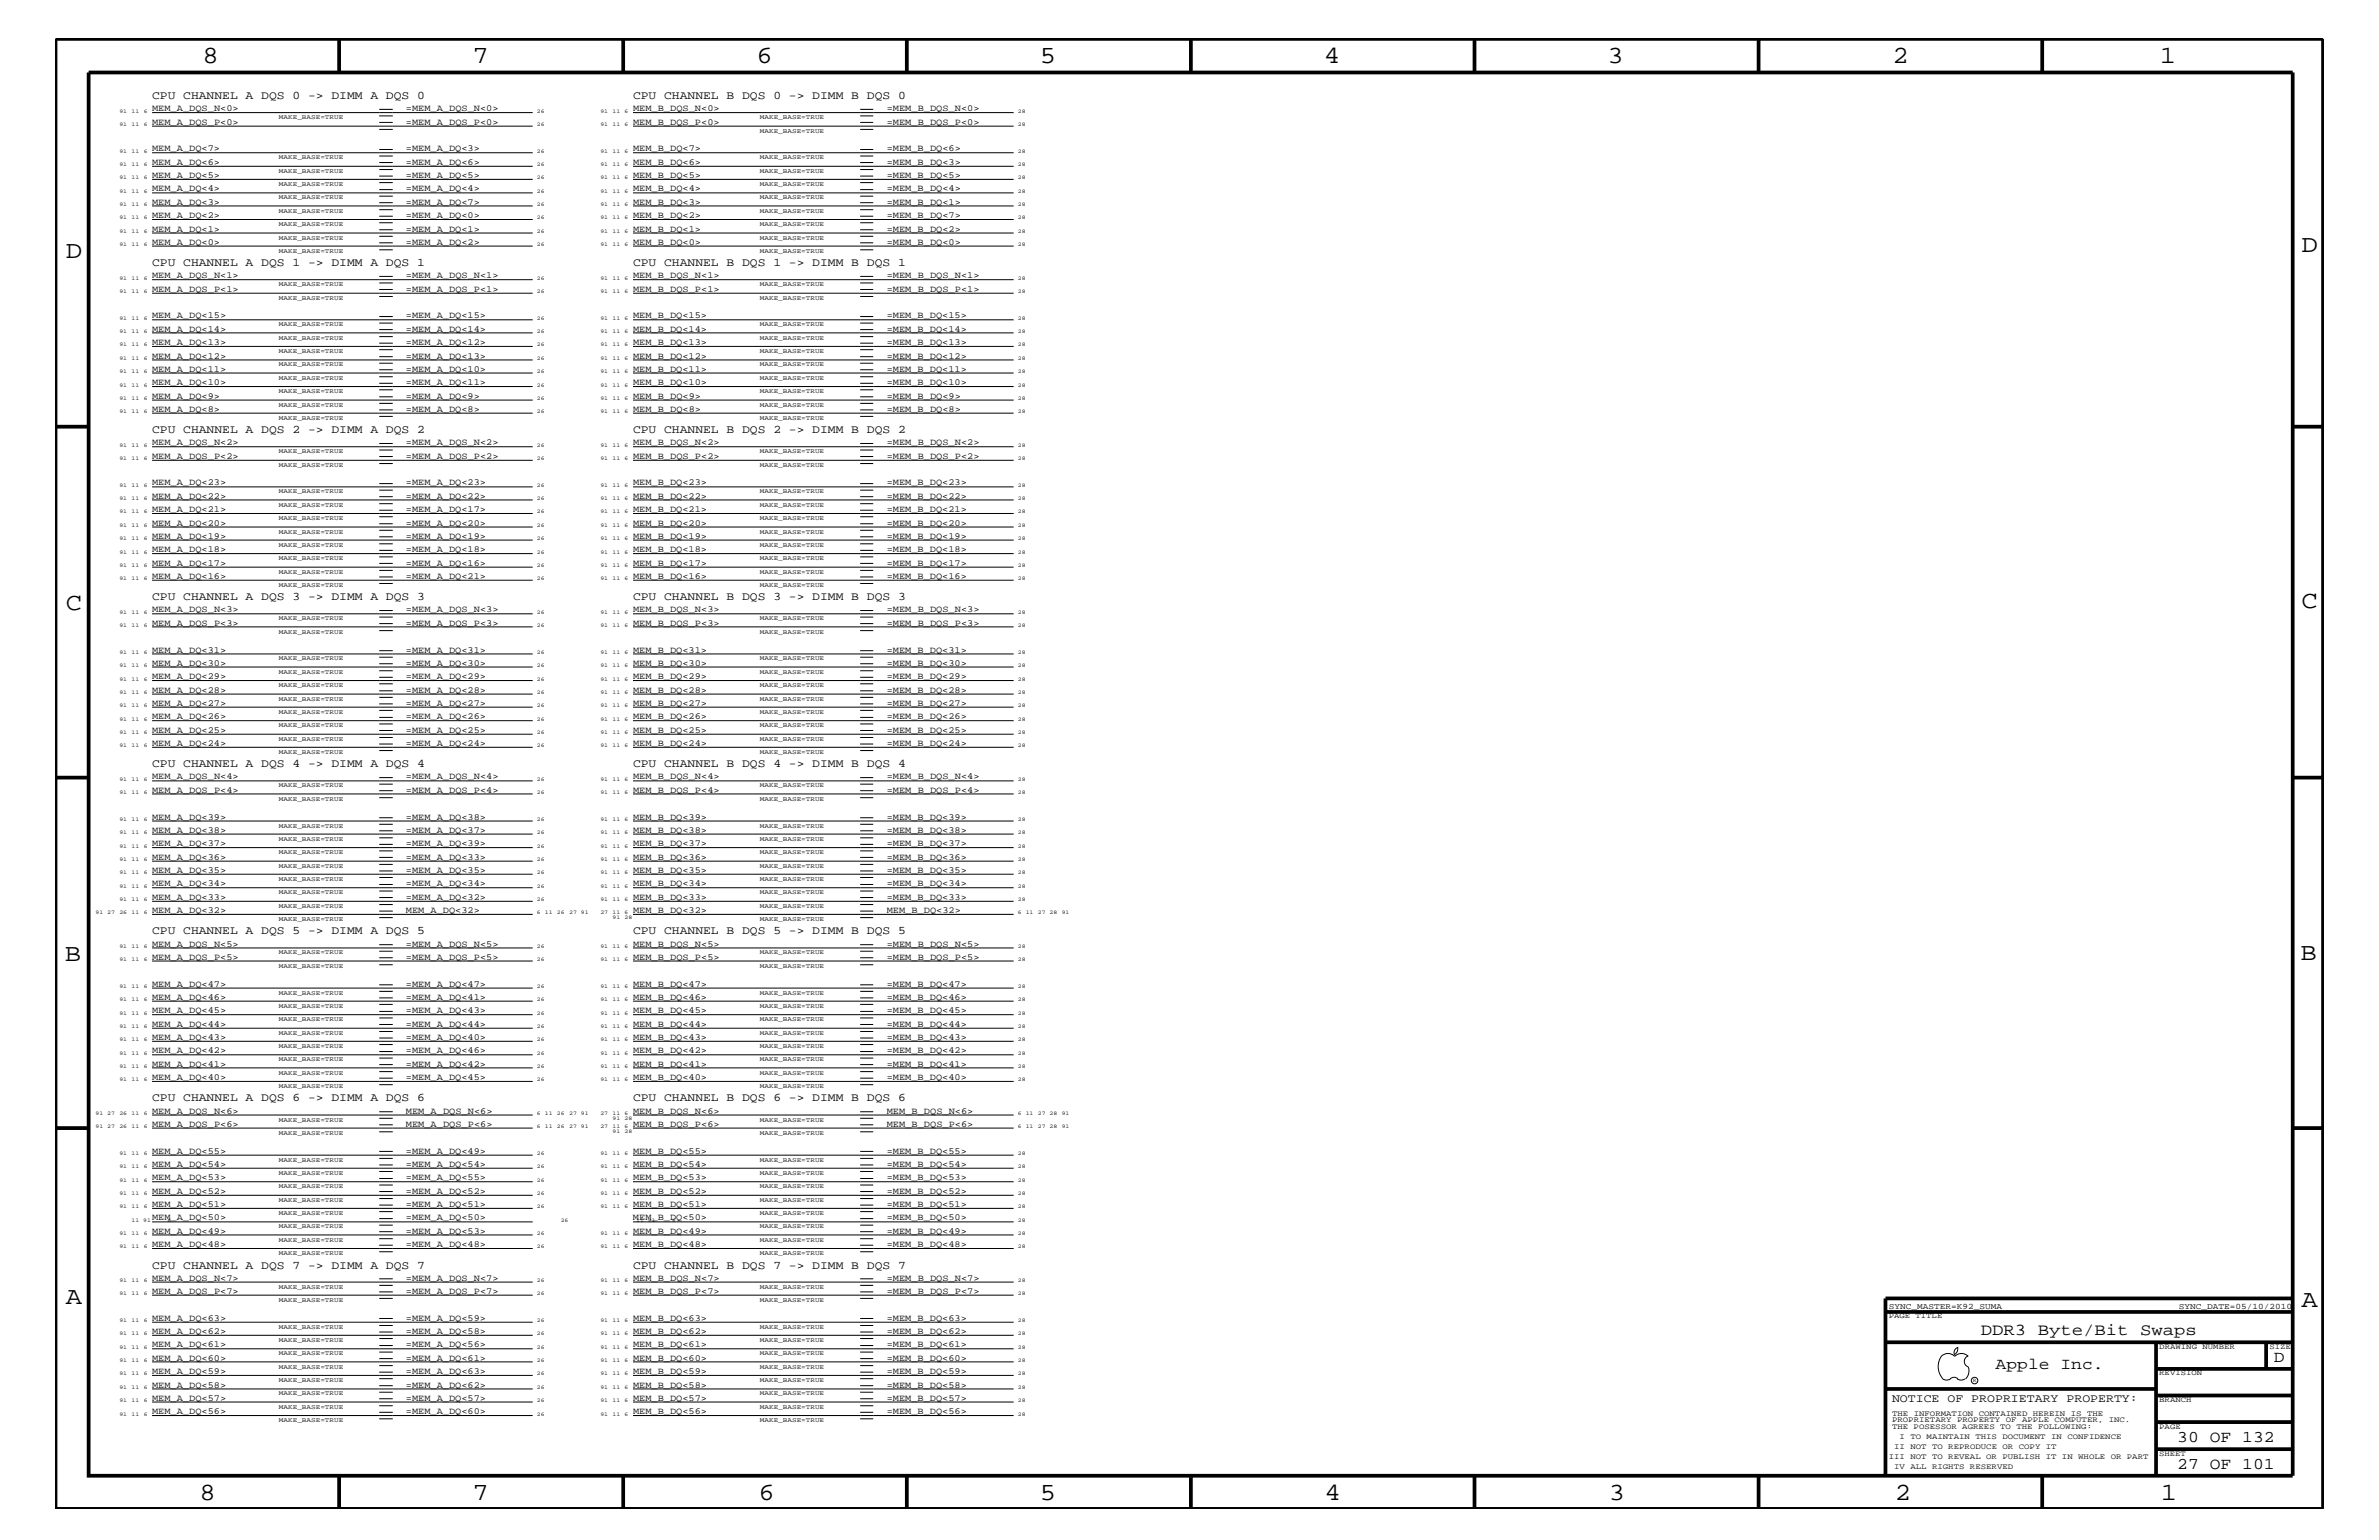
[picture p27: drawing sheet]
<svg xmlns="http://www.w3.org/2000/svg" width="432mm" height="279mm" viewBox="0 0 432 279" stroke-linecap="round" stroke-linejoin="round" font-family="sans-serif">
<defs><g id="words">
<g font-size="4.5">
<text x="36.7" y="11.5">8</text>
<text x="85.8" y="11.5">7</text>
<text x="137.3" y="11.5">6</text>
<text x="188.7" y="11.5">5</text>
<text x="240.3" y="11.5">4</text>
<text x="291.8" y="11.5">3</text>
<text x="343.5" y="11.5">2</text>
<text x="392" y="11.5">1</text>
<text x="11.9" y="46.8">D</text>
<text x="417.8" y="45.7">D</text>
<text x="11.9" y="110.6">C</text>
<text x="417.7" y="110.3">C</text>
<text x="11.8" y="174.3">B</text>
<text x="417.6" y="174.2">B</text>
<text x="11.9" y="236.7">A</text>
<text x="417.7" y="237.1">A</text>
<text x="36.2" y="272.1">8</text>
<text x="85.8" y="272.1">7</text>
<text x="137.7" y="272.1">6</text>
<text x="188.7" y="272.1">5</text>
<text x="240.4" y="272.1">4</text>
<text x="292" y="272.1">3</text>
<text x="343.9" y="272.1">2</text>
<text x="392.2" y="272.1">1</text>
</g>
<g font-size="3">
<text x="359.5" y="242.3">DDR3 Byte/Bit Swaps</text>
<text x="362.2" y="248.4">Apple Inc.</text>
<text x="412.7" y="247.1">D</text>
<text x="395.2" y="261.6">30 OF 132</text>
<text x="395.2" y="266.6">27 OF 101</text>
</g>
<g font-size="2.1">
<text x="27.6" y="18">CPU CHANNEL A DQS 0 -&gt; DIMM A DQS 0</text>
<text x="114.9" y="18">CPU CHANNEL B DQS 0 -&gt; DIMM B DQS 0</text>
<text x="27.6" y="48.3">CPU CHANNEL A DQS 1 -&gt; DIMM A DQS 1</text>
<text x="114.9" y="48.3">CPU CHANNEL B DQS 1 -&gt; DIMM B DQS 1</text>
<text x="27.6" y="78.6">CPU CHANNEL A DQS 2 -&gt; DIMM A DQS 2</text>
<text x="114.9" y="78.6">CPU CHANNEL B DQS 2 -&gt; DIMM B DQS 2</text>
<text x="27.6" y="108.9">CPU CHANNEL A DQS 3 -&gt; DIMM A DQS 3</text>
<text x="114.9" y="108.9">CPU CHANNEL B DQS 3 -&gt; DIMM B DQS 3</text>
<text x="27.6" y="139.2">CPU CHANNEL A DQS 4 -&gt; DIMM A DQS 4</text>
<text x="114.9" y="139.2">CPU CHANNEL B DQS 4 -&gt; DIMM B DQS 4</text>
<text x="27.6" y="169.5">CPU CHANNEL A DQS 5 -&gt; DIMM A DQS 5</text>
<text x="114.9" y="169.5">CPU CHANNEL B DQS 5 -&gt; DIMM B DQS 5</text>
<text x="27.6" y="199.8">CPU CHANNEL A DQS 6 -&gt; DIMM A DQS 6</text>
<text x="114.9" y="199.8">CPU CHANNEL B DQS 6 -&gt; DIMM B DQS 6</text>
<text x="27.6" y="230.2">CPU CHANNEL A DQS 7 -&gt; DIMM A DQS 7</text>
<text x="114.9" y="230.2">CPU CHANNEL B DQS 7 -&gt; DIMM B DQS 7</text>
<text x="343.4" y="254.4">NOTICE OF PROPRIETARY PROPERTY:</text>
</g>
<g font-size="1.7">
<text x="27.6" y="22.6">MEM_A_DQS_P&lt;0&gt;</text>
<text x="27.6" y="20.2">MEM_A_DQS_N&lt;0&gt;</text>
<text x="73.7" y="22.6">=MEM_A_DQS_P&lt;0&gt;</text>
<text x="73.7" y="20.2">=MEM_A_DQS_N&lt;0&gt;</text>
<text x="114.9" y="20.2">MEM_B_DQS_N&lt;0&gt;</text>
<text x="114.9" y="22.6">MEM_B_DQS_P&lt;0&gt;</text>
<text x="161" y="20.2">=MEM_B_DQS_N&lt;0&gt;</text>
<text x="161" y="22.6">=MEM_B_DQS_P&lt;0&gt;</text>
<text x="27.6" y="27.5">MEM_A_DQ&lt;7&gt;</text>
<text x="27.6" y="29.9">MEM_A_DQ&lt;6&gt;</text>
<text x="73.7" y="27.5">=MEM_A_DQ&lt;3&gt;</text>
<text x="73.7" y="29.9">=MEM_A_DQ&lt;6&gt;</text>
<text x="114.9" y="27.5">MEM_B_DQ&lt;7&gt;</text>
<text x="114.9" y="29.9">MEM_B_DQ&lt;6&gt;</text>
<text x="161" y="29.9">=MEM_B_DQ&lt;3&gt;</text>
<text x="161" y="27.5">=MEM_B_DQ&lt;6&gt;</text>
<text x="27.6" y="34.7">MEM_A_DQ&lt;4&gt;</text>
<text x="27.6" y="32.3">MEM_A_DQ&lt;5&gt;</text>
<text x="73.7" y="34.7">=MEM_A_DQ&lt;4&gt;</text>
<text x="73.7" y="32.3">=MEM_A_DQ&lt;5&gt;</text>
<text x="114.9" y="32.3">MEM_B_DQ&lt;5&gt;</text>
<text x="114.9" y="34.7">MEM_B_DQ&lt;4&gt;</text>
<text x="161" y="34.7">=MEM_B_DQ&lt;4&gt;</text>
<text x="161" y="32.3">=MEM_B_DQ&lt;5&gt;</text>
<text x="27.6" y="37.2">MEM_A_DQ&lt;3&gt;</text>
<text x="27.6" y="39.6">MEM_A_DQ&lt;2&gt;</text>
<text x="73.7" y="37.2">=MEM_A_DQ&lt;7&gt;</text>
<text x="73.7" y="39.6">=MEM_A_DQ&lt;0&gt;</text>
<text x="114.9" y="39.6">MEM_B_DQ&lt;2&gt;</text>
<text x="114.9" y="37.2">MEM_B_DQ&lt;3&gt;</text>
<text x="161" y="37.2">=MEM_B_DQ&lt;1&gt;</text>
<text x="161" y="39.6">=MEM_B_DQ&lt;7&gt;</text>
<text x="27.6" y="44.4">MEM_A_DQ&lt;0&gt;</text>
<text x="27.6" y="42">MEM_A_DQ&lt;1&gt;</text>
<text x="73.7" y="42">=MEM_A_DQ&lt;1&gt;</text>
<text x="73.7" y="44.4">=MEM_A_DQ&lt;2&gt;</text>
<text x="114.9" y="42">MEM_B_DQ&lt;1&gt;</text>
<text x="114.9" y="44.4">MEM_B_DQ&lt;0&gt;</text>
<text x="161" y="44.4">=MEM_B_DQ&lt;0&gt;</text>
<text x="161" y="42">=MEM_B_DQ&lt;2&gt;</text>
<text x="27.6" y="50.5">MEM_A_DQS_N&lt;1&gt;</text>
<text x="27.6" y="52.9">MEM_A_DQS_P&lt;1&gt;</text>
<text x="73.7" y="50.5">=MEM_A_DQS_N&lt;1&gt;</text>
<text x="73.7" y="52.9">=MEM_A_DQS_P&lt;1&gt;</text>
<text x="114.9" y="52.9">MEM_B_DQS_P&lt;1&gt;</text>
<text x="114.9" y="50.5">MEM_B_DQS_N&lt;1&gt;</text>
<text x="161" y="50.5">=MEM_B_DQS_N&lt;1&gt;</text>
<text x="161" y="52.9">=MEM_B_DQS_P&lt;1&gt;</text>
<text x="27.6" y="57.8">MEM_A_DQ&lt;15&gt;</text>
<text x="73.7" y="57.8">=MEM_A_DQ&lt;15&gt;</text>
<text x="114.9" y="57.8">MEM_B_DQ&lt;15&gt;</text>
<text x="161" y="57.8">=MEM_B_DQ&lt;15&gt;</text>
<text x="27.6" y="65.1">MEM_A_DQ&lt;12&gt;</text>
<text x="27.6" y="62.6">MEM_A_DQ&lt;13&gt;</text>
<text x="27.6" y="60.2">MEM_A_DQ&lt;14&gt;</text>
<text x="73.7" y="65.1">=MEM_A_DQ&lt;13&gt;</text>
<text x="73.7" y="62.6">=MEM_A_DQ&lt;12&gt;</text>
<text x="73.7" y="60.2">=MEM_A_DQ&lt;14&gt;</text>
<text x="114.9" y="65.1">MEM_B_DQ&lt;12&gt;</text>
<text x="114.9" y="60.2">MEM_B_DQ&lt;14&gt;</text>
<text x="114.9" y="62.6">MEM_B_DQ&lt;13&gt;</text>
<text x="161" y="60.2">=MEM_B_DQ&lt;14&gt;</text>
<text x="161" y="62.6">=MEM_B_DQ&lt;13&gt;</text>
<text x="161" y="65.1">=MEM_B_DQ&lt;12&gt;</text>
<text x="27.6" y="67.5">MEM_A_DQ&lt;11&gt;</text>
<text x="27.6" y="69.9">MEM_A_DQ&lt;10&gt;</text>
<text x="73.7" y="67.5">=MEM_A_DQ&lt;10&gt;</text>
<text x="73.7" y="69.9">=MEM_A_DQ&lt;11&gt;</text>
<text x="114.9" y="67.5">MEM_B_DQ&lt;11&gt;</text>
<text x="114.9" y="69.9">MEM_B_DQ&lt;10&gt;</text>
<text x="161" y="67.5">=MEM_B_DQ&lt;11&gt;</text>
<text x="161" y="69.9">=MEM_B_DQ&lt;10&gt;</text>
<text x="27.6" y="74.7">MEM_A_DQ&lt;8&gt;</text>
<text x="27.6" y="72.3">MEM_A_DQ&lt;9&gt;</text>
<text x="73.7" y="74.7">=MEM_A_DQ&lt;8&gt;</text>
<text x="73.7" y="72.3">=MEM_A_DQ&lt;9&gt;</text>
<text x="114.9" y="72.3">MEM_B_DQ&lt;9&gt;</text>
<text x="114.9" y="74.7">MEM_B_DQ&lt;8&gt;</text>
<text x="161" y="74.7">=MEM_B_DQ&lt;8&gt;</text>
<text x="161" y="72.3">=MEM_B_DQ&lt;9&gt;</text>
<text x="27.6" y="80.8">MEM_A_DQS_N&lt;2&gt;</text>
<text x="27.6" y="83.3">MEM_A_DQS_P&lt;2&gt;</text>
<text x="73.7" y="83.3">=MEM_A_DQS_P&lt;2&gt;</text>
<text x="73.7" y="80.8">=MEM_A_DQS_N&lt;2&gt;</text>
<text x="114.9" y="83.3">MEM_B_DQS_P&lt;2&gt;</text>
<text x="114.9" y="80.8">MEM_B_DQS_N&lt;2&gt;</text>
<text x="161" y="80.8">=MEM_B_DQS_N&lt;2&gt;</text>
<text x="161" y="83.3">=MEM_B_DQS_P&lt;2&gt;</text>
<text x="27.6" y="88.1">MEM_A_DQ&lt;23&gt;</text>
<text x="73.7" y="88.1">=MEM_A_DQ&lt;23&gt;</text>
<text x="114.9" y="88.1">MEM_B_DQ&lt;23&gt;</text>
<text x="161" y="88.1">=MEM_B_DQ&lt;23&gt;</text>
<text x="27.6" y="95.4">MEM_A_DQ&lt;20&gt;</text>
<text x="27.6" y="90.5">MEM_A_DQ&lt;22&gt;</text>
<text x="27.6" y="92.9">MEM_A_DQ&lt;21&gt;</text>
<text x="73.7" y="95.4">=MEM_A_DQ&lt;20&gt;</text>
<text x="73.7" y="92.9">=MEM_A_DQ&lt;17&gt;</text>
<text x="73.7" y="90.5">=MEM_A_DQ&lt;22&gt;</text>
<text x="114.9" y="90.5">MEM_B_DQ&lt;22&gt;</text>
<text x="114.9" y="95.4">MEM_B_DQ&lt;20&gt;</text>
<text x="114.9" y="92.9">MEM_B_DQ&lt;21&gt;</text>
<text x="161" y="92.9">=MEM_B_DQ&lt;21&gt;</text>
<text x="161" y="90.5">=MEM_B_DQ&lt;22&gt;</text>
<text x="161" y="95.4">=MEM_B_DQ&lt;20&gt;</text>
<text x="27.6" y="97.7">MEM_A_DQ&lt;19&gt;</text>
<text x="27.6" y="100.2">MEM_A_DQ&lt;18&gt;</text>
<text x="73.7" y="100.2">=MEM_A_DQ&lt;18&gt;</text>
<text x="73.7" y="97.7">=MEM_A_DQ&lt;19&gt;</text>
<text x="114.9" y="100.2">MEM_B_DQ&lt;18&gt;</text>
<text x="114.9" y="97.7">MEM_B_DQ&lt;19&gt;</text>
<text x="161" y="97.7">=MEM_B_DQ&lt;19&gt;</text>
<text x="161" y="100.2">=MEM_B_DQ&lt;18&gt;</text>
<text x="27.6" y="102.6">MEM_A_DQ&lt;17&gt;</text>
<text x="27.6" y="105">MEM_A_DQ&lt;16&gt;</text>
<text x="73.7" y="102.6">=MEM_A_DQ&lt;16&gt;</text>
<text x="73.7" y="105">=MEM_A_DQ&lt;21&gt;</text>
<text x="114.9" y="102.6">MEM_B_DQ&lt;17&gt;</text>
<text x="114.9" y="105">MEM_B_DQ&lt;16&gt;</text>
<text x="161" y="105">=MEM_B_DQ&lt;16&gt;</text>
<text x="161" y="102.6">=MEM_B_DQ&lt;17&gt;</text>
<text x="27.6" y="111.1">MEM_A_DQS_N&lt;3&gt;</text>
<text x="27.6" y="113.6">MEM_A_DQS_P&lt;3&gt;</text>
<text x="73.7" y="111.1">=MEM_A_DQS_N&lt;3&gt;</text>
<text x="73.7" y="113.6">=MEM_A_DQS_P&lt;3&gt;</text>
<text x="114.9" y="111.1">MEM_B_DQS_N&lt;3&gt;</text>
<text x="114.9" y="113.6">MEM_B_DQS_P&lt;3&gt;</text>
<text x="161" y="111.1">=MEM_B_DQS_N&lt;3&gt;</text>
<text x="161" y="113.6">=MEM_B_DQS_P&lt;3&gt;</text>
<text x="27.6" y="118.4">MEM_A_DQ&lt;31&gt;</text>
<text x="73.7" y="118.4">=MEM_A_DQ&lt;31&gt;</text>
<text x="114.9" y="118.4">MEM_B_DQ&lt;31&gt;</text>
<text x="161" y="118.4">=MEM_B_DQ&lt;31&gt;</text>
<text x="27.6" y="123.2">MEM_A_DQ&lt;29&gt;</text>
<text x="27.6" y="120.8">MEM_A_DQ&lt;30&gt;</text>
<text x="27.6" y="125.7">MEM_A_DQ&lt;28&gt;</text>
<text x="73.7" y="125.7">=MEM_A_DQ&lt;28&gt;</text>
<text x="73.7" y="120.8">=MEM_A_DQ&lt;30&gt;</text>
<text x="73.7" y="123.2">=MEM_A_DQ&lt;29&gt;</text>
<text x="114.9" y="120.8">MEM_B_DQ&lt;30&gt;</text>
<text x="114.9" y="123.2">MEM_B_DQ&lt;29&gt;</text>
<text x="114.9" y="125.7">MEM_B_DQ&lt;28&gt;</text>
<text x="161" y="123.2">=MEM_B_DQ&lt;29&gt;</text>
<text x="161" y="125.7">=MEM_B_DQ&lt;28&gt;</text>
<text x="161" y="120.8">=MEM_B_DQ&lt;30&gt;</text>
<text x="27.6" y="128">MEM_A_DQ&lt;27&gt;</text>
<text x="27.6" y="130.5">MEM_A_DQ&lt;26&gt;</text>
<text x="73.7" y="128">=MEM_A_DQ&lt;27&gt;</text>
<text x="73.7" y="130.5">=MEM_A_DQ&lt;26&gt;</text>
<text x="114.9" y="130.5">MEM_B_DQ&lt;26&gt;</text>
<text x="114.9" y="128">MEM_B_DQ&lt;27&gt;</text>
<text x="161" y="130.5">=MEM_B_DQ&lt;26&gt;</text>
<text x="161" y="128">=MEM_B_DQ&lt;27&gt;</text>
<text x="27.6" y="133">MEM_A_DQ&lt;25&gt;</text>
<text x="27.6" y="135.3">MEM_A_DQ&lt;24&gt;</text>
<text x="73.7" y="135.3">=MEM_A_DQ&lt;24&gt;</text>
<text x="73.7" y="133">=MEM_A_DQ&lt;25&gt;</text>
<text x="114.9" y="135.3">MEM_B_DQ&lt;24&gt;</text>
<text x="114.9" y="133">MEM_B_DQ&lt;25&gt;</text>
<text x="161" y="135.3">=MEM_B_DQ&lt;24&gt;</text>
<text x="161" y="133">=MEM_B_DQ&lt;25&gt;</text>
<text x="27.6" y="143.9">MEM_A_DQS_P&lt;4&gt;</text>
<text x="27.6" y="141.4">MEM_A_DQS_N&lt;4&gt;</text>
<text x="73.7" y="143.9">=MEM_A_DQS_P&lt;4&gt;</text>
<text x="73.7" y="141.4">=MEM_A_DQS_N&lt;4&gt;</text>
<text x="114.9" y="141.4">MEM_B_DQS_N&lt;4&gt;</text>
<text x="114.9" y="143.9">MEM_B_DQS_P&lt;4&gt;</text>
<text x="161" y="141.4">=MEM_B_DQS_N&lt;4&gt;</text>
<text x="161" y="143.9">=MEM_B_DQS_P&lt;4&gt;</text>
<text x="27.6" y="148.7">MEM_A_DQ&lt;39&gt;</text>
<text x="73.7" y="148.7">=MEM_A_DQ&lt;38&gt;</text>
<text x="114.9" y="148.7">MEM_B_DQ&lt;39&gt;</text>
<text x="161" y="148.7">=MEM_B_DQ&lt;39&gt;</text>
<text x="27.6" y="151.1">MEM_A_DQ&lt;38&gt;</text>
<text x="27.6" y="153.5">MEM_A_DQ&lt;37&gt;</text>
<text x="27.6" y="156">MEM_A_DQ&lt;36&gt;</text>
<text x="73.7" y="153.5">=MEM_A_DQ&lt;39&gt;</text>
<text x="73.7" y="151.1">=MEM_A_DQ&lt;37&gt;</text>
<text x="73.7" y="156">=MEM_A_DQ&lt;33&gt;</text>
<text x="114.9" y="153.5">MEM_B_DQ&lt;37&gt;</text>
<text x="114.9" y="156">MEM_B_DQ&lt;36&gt;</text>
<text x="114.9" y="151.1">MEM_B_DQ&lt;38&gt;</text>
<text x="161" y="151.1">=MEM_B_DQ&lt;38&gt;</text>
<text x="161" y="153.5">=MEM_B_DQ&lt;37&gt;</text>
<text x="161" y="156">=MEM_B_DQ&lt;36&gt;</text>
<text x="27.6" y="158.4">MEM_A_DQ&lt;35&gt;</text>
<text x="27.6" y="160.8">MEM_A_DQ&lt;34&gt;</text>
<text x="73.7" y="158.4">=MEM_A_DQ&lt;35&gt;</text>
<text x="73.7" y="160.8">=MEM_A_DQ&lt;34&gt;</text>
<text x="114.9" y="158.4">MEM_B_DQ&lt;35&gt;</text>
<text x="114.9" y="160.8">MEM_B_DQ&lt;34&gt;</text>
<text x="161" y="158.4">=MEM_B_DQ&lt;35&gt;</text>
<text x="161" y="160.8">=MEM_B_DQ&lt;34&gt;</text>
<text x="27.6" y="163.3">MEM_A_DQ&lt;33&gt;</text>
<text x="27.6" y="165.6">MEM_A_DQ&lt;32&gt;</text>
<text x="73.7" y="165.6">MEM_A_DQ&lt;32&gt;</text>
<text x="73.7" y="163.3">=MEM_A_DQ&lt;32&gt;</text>
<text x="114.9" y="165.6">MEM_B_DQ&lt;32&gt;</text>
<text x="114.9" y="163.3">MEM_B_DQ&lt;33&gt;</text>
<text x="161" y="165.6">MEM_B_DQ&lt;32&gt;</text>
<text x="161" y="163.3">=MEM_B_DQ&lt;33&gt;</text>
<text x="27.6" y="171.7">MEM_A_DQS_N&lt;5&gt;</text>
<text x="73.7" y="171.7">=MEM_A_DQS_N&lt;5&gt;</text>
<text x="114.9" y="171.7">MEM_B_DQS_N&lt;5&gt;</text>
<text x="161" y="171.7">=MEM_B_DQS_N&lt;5&gt;</text>
<text x="27.6" y="174.2">MEM_A_DQS_P&lt;5&gt;</text>
<text x="27.6" y="179">MEM_A_DQ&lt;47&gt;</text>
<text x="73.7" y="179">=MEM_A_DQ&lt;47&gt;</text>
<text x="73.7" y="174.2">=MEM_A_DQS_P&lt;5&gt;</text>
<text x="114.9" y="174.2">MEM_B_DQS_P&lt;5&gt;</text>
<text x="114.9" y="179">MEM_B_DQ&lt;47&gt;</text>
<text x="161" y="174.2">=MEM_B_DQS_P&lt;5&gt;</text>
<text x="161" y="179">=MEM_B_DQ&lt;47&gt;</text>
<text x="27.6" y="181.4">MEM_A_DQ&lt;46&gt;</text>
<text x="27.6" y="183.8">MEM_A_DQ&lt;45&gt;</text>
<text x="73.7" y="181.4">=MEM_A_DQ&lt;41&gt;</text>
<text x="73.7" y="183.8">=MEM_A_DQ&lt;43&gt;</text>
<text x="114.9" y="183.8">MEM_B_DQ&lt;45&gt;</text>
<text x="114.9" y="181.4">MEM_B_DQ&lt;46&gt;</text>
<text x="161" y="181.4">=MEM_B_DQ&lt;46&gt;</text>
<text x="161" y="183.8">=MEM_B_DQ&lt;45&gt;</text>
<text x="27.6" y="191.1">MEM_A_DQ&lt;42&gt;</text>
<text x="27.6" y="188.7">MEM_A_DQ&lt;43&gt;</text>
<text x="27.6" y="186.3">MEM_A_DQ&lt;44&gt;</text>
<text x="73.7" y="188.7">=MEM_A_DQ&lt;40&gt;</text>
<text x="73.7" y="191.1">=MEM_A_DQ&lt;46&gt;</text>
<text x="73.7" y="186.3">=MEM_A_DQ&lt;44&gt;</text>
<text x="114.9" y="191.1">MEM_B_DQ&lt;42&gt;</text>
<text x="114.9" y="188.7">MEM_B_DQ&lt;43&gt;</text>
<text x="114.9" y="186.3">MEM_B_DQ&lt;44&gt;</text>
<text x="161" y="186.3">=MEM_B_DQ&lt;44&gt;</text>
<text x="161" y="188.7">=MEM_B_DQ&lt;43&gt;</text>
<text x="161" y="191.1">=MEM_B_DQ&lt;42&gt;</text>
<text x="27.6" y="195.9">MEM_A_DQ&lt;40&gt;</text>
<text x="27.6" y="193.6">MEM_A_DQ&lt;41&gt;</text>
<text x="73.7" y="193.6">=MEM_A_DQ&lt;42&gt;</text>
<text x="73.7" y="195.9">=MEM_A_DQ&lt;45&gt;</text>
<text x="114.9" y="193.6">MEM_B_DQ&lt;41&gt;</text>
<text x="114.9" y="195.9">MEM_B_DQ&lt;40&gt;</text>
<text x="161" y="195.9">=MEM_B_DQ&lt;40&gt;</text>
<text x="161" y="193.6">=MEM_B_DQ&lt;41&gt;</text>
<text x="27.6" y="202">MEM_A_DQS_N&lt;6&gt;</text>
<text x="73.7" y="202">MEM_A_DQS_N&lt;6&gt;</text>
<text x="114.9" y="202">MEM_B_DQS_N&lt;6&gt;</text>
<text x="161" y="202">MEM_B_DQS_N&lt;6&gt;</text>
<text x="27.6" y="209.3">MEM_A_DQ&lt;55&gt;</text>
<text x="27.6" y="204.4">MEM_A_DQS_P&lt;6&gt;</text>
<text x="73.7" y="209.3">=MEM_A_DQ&lt;49&gt;</text>
<text x="73.7" y="204.4">MEM_A_DQS_P&lt;6&gt;</text>
<text x="114.9" y="204.4">MEM_B_DQS_P&lt;6&gt;</text>
<text x="114.9" y="209.3">MEM_B_DQ&lt;55&gt;</text>
<text x="161" y="204.4">MEM_B_DQS_P&lt;6&gt;</text>
<text x="161" y="209.3">=MEM_B_DQ&lt;55&gt;</text>
<text x="27.6" y="214.2">MEM_A_DQ&lt;53&gt;</text>
<text x="27.6" y="211.7">MEM_A_DQ&lt;54&gt;</text>
<text x="73.7" y="214.2">=MEM_A_DQ&lt;55&gt;</text>
<text x="73.7" y="211.7">=MEM_A_DQ&lt;54&gt;</text>
<text x="114.9" y="211.7">MEM_B_DQ&lt;54&gt;</text>
<text x="114.9" y="214.2">MEM_B_DQ&lt;53&gt;</text>
<text x="161" y="214.2">=MEM_B_DQ&lt;53&gt;</text>
<text x="161" y="211.7">=MEM_B_DQ&lt;54&gt;</text>
<text x="27.6" y="219">MEM_A_DQ&lt;51&gt;</text>
<text x="27.6" y="216.6">MEM_A_DQ&lt;52&gt;</text>
<text x="27.6" y="221.4">MEM_A_DQ&lt;50&gt;</text>
<text x="73.7" y="219">=MEM_A_DQ&lt;51&gt;</text>
<text x="73.7" y="221.4">=MEM_A_DQ&lt;50&gt;</text>
<text x="73.7" y="216.6">=MEM_A_DQ&lt;52&gt;</text>
<text x="114.9" y="221.4">MEM_B_DQ&lt;50&gt;</text>
<text x="114.9" y="219">MEM_B_DQ&lt;51&gt;</text>
<text x="114.9" y="216.6">MEM_B_DQ&lt;52&gt;</text>
<text x="161" y="216.6">=MEM_B_DQ&lt;52&gt;</text>
<text x="161" y="219">=MEM_B_DQ&lt;51&gt;</text>
<text x="161" y="221.4">=MEM_B_DQ&lt;50&gt;</text>
<text x="27.6" y="223.9">MEM_A_DQ&lt;49&gt;</text>
<text x="27.6" y="226.3">MEM_A_DQ&lt;48&gt;</text>
<text x="73.7" y="226.3">=MEM_A_DQ&lt;48&gt;</text>
<text x="73.7" y="223.9">=MEM_A_DQ&lt;53&gt;</text>
<text x="114.9" y="223.9">MEM_B_DQ&lt;49&gt;</text>
<text x="114.9" y="226.3">MEM_B_DQ&lt;48&gt;</text>
<text x="161" y="226.3">=MEM_B_DQ&lt;48&gt;</text>
<text x="161" y="223.9">=MEM_B_DQ&lt;49&gt;</text>
<text x="27.6" y="232.4">MEM_A_DQS_N&lt;7&gt;</text>
<text x="73.7" y="232.4">=MEM_A_DQS_N&lt;7&gt;</text>
<text x="114.9" y="232.4">MEM_B_DQS_N&lt;7&gt;</text>
<text x="161" y="232.4">=MEM_B_DQS_N&lt;7&gt;</text>
<text x="27.6" y="239.6">MEM_A_DQ&lt;63&gt;</text>
<text x="27.6" y="234.7">MEM_A_DQS_P&lt;7&gt;</text>
<text x="73.7" y="239.6">=MEM_A_DQ&lt;59&gt;</text>
<text x="73.7" y="234.7">=MEM_A_DQS_P&lt;7&gt;</text>
<text x="114.9" y="234.7">MEM_B_DQS_P&lt;7&gt;</text>
<text x="114.9" y="239.6">MEM_B_DQ&lt;63&gt;</text>
<text x="161" y="234.7">=MEM_B_DQS_P&lt;7&gt;</text>
<text x="161" y="239.6">=MEM_B_DQ&lt;63&gt;</text>
<text x="27.6" y="244.5">MEM_A_DQ&lt;61&gt;</text>
<text x="27.6" y="242">MEM_A_DQ&lt;62&gt;</text>
<text x="73.7" y="242">=MEM_A_DQ&lt;58&gt;</text>
<text x="73.7" y="244.5">=MEM_A_DQ&lt;56&gt;</text>
<text x="114.9" y="242">MEM_B_DQ&lt;62&gt;</text>
<text x="114.9" y="244.5">MEM_B_DQ&lt;61&gt;</text>
<text x="161" y="242">=MEM_B_DQ&lt;62&gt;</text>
<text x="161" y="244.5">=MEM_B_DQ&lt;61&gt;</text>
<text x="27.6" y="251.7">MEM_A_DQ&lt;58&gt;</text>
<text x="27.6" y="246.9">MEM_A_DQ&lt;60&gt;</text>
<text x="27.6" y="249.3">MEM_A_DQ&lt;59&gt;</text>
<text x="73.7" y="251.7">=MEM_A_DQ&lt;62&gt;</text>
<text x="73.7" y="249.3">=MEM_A_DQ&lt;63&gt;</text>
<text x="73.7" y="246.9">=MEM_A_DQ&lt;61&gt;</text>
<text x="114.9" y="246.9">MEM_B_DQ&lt;60&gt;</text>
<text x="114.9" y="249.3">MEM_B_DQ&lt;59&gt;</text>
<text x="114.9" y="251.7">MEM_B_DQ&lt;58&gt;</text>
<text x="161" y="251.7">=MEM_B_DQ&lt;58&gt;</text>
<text x="161" y="246.9">=MEM_B_DQ&lt;60&gt;</text>
<text x="161" y="249.3">=MEM_B_DQ&lt;59&gt;</text>
<text x="27.6" y="256.6">MEM_A_DQ&lt;56&gt;</text>
<text x="27.6" y="254.2">MEM_A_DQ&lt;57&gt;</text>
<text x="73.7" y="256.6">=MEM_A_DQ&lt;60&gt;</text>
<text x="73.7" y="254.2">=MEM_A_DQ&lt;57&gt;</text>
<text x="114.9" y="254.2">MEM_B_DQ&lt;57&gt;</text>
<text x="114.9" y="256.6">MEM_B_DQ&lt;56&gt;</text>
<text x="161" y="254.2">=MEM_B_DQ&lt;57&gt;</text>
<text x="161" y="256.6">=MEM_B_DQ&lt;56&gt;</text>
</g>
<g font-size="1.5">
<text x="342.8" y="237.4">SYNC_MASTER=K92_SUMA</text>
<text x="395.5" y="237.4">SYNC_DATE=05/10/2010</text>
</g>
<g font-size="1.4">
<text x="342.8" y="239.2">PAGE TITLE</text>
<text x="391.9" y="244.7">DRAWING NUMBER</text>
<text x="411.9" y="244.7">SIZE</text>
<text x="391.9" y="249.5">REVISION</text>
<text x="343.4" y="256.8">THE INFORMATION CONTAINED HEREIN IS THE</text>
<text x="391.9" y="254.4">BRANCH</text>
<text x="343.4" y="259.3">THE POSESSOR AGREES TO THE FOLLOWING:</text>
<text x="343.4" y="258">PROPRIETARY PROPERTY OF APPLE COMPUTER, INC.</text>
<text x="343.8" y="262.9">II NOT TO REPRODUCE OR COPY IT</text>
<text x="344.8" y="261.1">I TO MAINTAIN THIS DOCUMENT IN CONFIDENCE</text>
<text x="391.9" y="259.3">PAGE</text>
<text x="342.8" y="264.7">III NOT TO REVEAL OR PUBLISH IT IN WHOLE OR PART</text>
<text x="343.8" y="266.6">IV ALL RIGHTS RESERVED</text>
<text x="391.9" y="264.1">SHEET</text>
</g>
<g font-size="1.2">
<text x="50.6" y="21.6">MAKE_BASE=TRUE</text>
<text x="137.9" y="21.6">MAKE_BASE=TRUE</text>
<text x="50.6" y="28.9">MAKE_BASE=TRUE</text>
<text x="137.9" y="28.9">MAKE_BASE=TRUE</text>
<text x="137.9" y="24.1">MAKE_BASE=TRUE</text>
<text x="50.6" y="33.7">MAKE_BASE=TRUE</text>
<text x="50.6" y="31.4">MAKE_BASE=TRUE</text>
<text x="137.9" y="31.4">MAKE_BASE=TRUE</text>
<text x="137.9" y="33.7">MAKE_BASE=TRUE</text>
<text x="50.6" y="38.6">MAKE_BASE=TRUE</text>
<text x="50.6" y="36.2">MAKE_BASE=TRUE</text>
<text x="50.6" y="41">MAKE_BASE=TRUE</text>
<text x="137.9" y="41">MAKE_BASE=TRUE</text>
<text x="137.9" y="36.2">MAKE_BASE=TRUE</text>
<text x="137.9" y="38.6">MAKE_BASE=TRUE</text>
<text x="50.6" y="45.9">MAKE_BASE=TRUE</text>
<text x="50.6" y="43.5">MAKE_BASE=TRUE</text>
<text x="137.9" y="43.5">MAKE_BASE=TRUE</text>
<text x="137.9" y="45.9">MAKE_BASE=TRUE</text>
<text x="50.6" y="51.9">MAKE_BASE=TRUE</text>
<text x="137.9" y="51.9">MAKE_BASE=TRUE</text>
<text x="50.6" y="59.2">MAKE_BASE=TRUE</text>
<text x="50.6" y="54.4">MAKE_BASE=TRUE</text>
<text x="137.9" y="54.4">MAKE_BASE=TRUE</text>
<text x="137.9" y="59.2">MAKE_BASE=TRUE</text>
<text x="50.6" y="64">MAKE_BASE=TRUE</text>
<text x="50.6" y="61.7">MAKE_BASE=TRUE</text>
<text x="137.9" y="61.7">MAKE_BASE=TRUE</text>
<text x="137.9" y="64">MAKE_BASE=TRUE</text>
<text x="50.6" y="68.9">MAKE_BASE=TRUE</text>
<text x="50.6" y="71.3">MAKE_BASE=TRUE</text>
<text x="50.6" y="66.5">MAKE_BASE=TRUE</text>
<text x="137.9" y="66.5">MAKE_BASE=TRUE</text>
<text x="137.9" y="68.9">MAKE_BASE=TRUE</text>
<text x="137.9" y="71.3">MAKE_BASE=TRUE</text>
<text x="50.6" y="76.2">MAKE_BASE=TRUE</text>
<text x="50.6" y="73.8">MAKE_BASE=TRUE</text>
<text x="137.9" y="73.8">MAKE_BASE=TRUE</text>
<text x="137.9" y="76.2">MAKE_BASE=TRUE</text>
<text x="50.6" y="82.2">MAKE_BASE=TRUE</text>
<text x="137.9" y="82.2">MAKE_BASE=TRUE</text>
<text x="50.6" y="89.5">MAKE_BASE=TRUE</text>
<text x="50.6" y="84.7">MAKE_BASE=TRUE</text>
<text x="137.9" y="84.7">MAKE_BASE=TRUE</text>
<text x="137.9" y="89.5">MAKE_BASE=TRUE</text>
<text x="50.6" y="92">MAKE_BASE=TRUE</text>
<text x="50.6" y="94.3">MAKE_BASE=TRUE</text>
<text x="137.9" y="92">MAKE_BASE=TRUE</text>
<text x="137.9" y="94.3">MAKE_BASE=TRUE</text>
<text x="50.6" y="96.8">MAKE_BASE=TRUE</text>
<text x="50.6" y="99.3">MAKE_BASE=TRUE</text>
<text x="50.6" y="101.6">MAKE_BASE=TRUE</text>
<text x="137.9" y="101.6">MAKE_BASE=TRUE</text>
<text x="137.9" y="99.3">MAKE_BASE=TRUE</text>
<text x="137.9" y="96.8">MAKE_BASE=TRUE</text>
<text x="50.6" y="104.1">MAKE_BASE=TRUE</text>
<text x="50.6" y="106.5">MAKE_BASE=TRUE</text>
<text x="137.9" y="104.1">MAKE_BASE=TRUE</text>
<text x="137.9" y="106.5">MAKE_BASE=TRUE</text>
<text x="50.6" y="112.6">MAKE_BASE=TRUE</text>
<text x="137.9" y="112.6">MAKE_BASE=TRUE</text>
<text x="50.6" y="115">MAKE_BASE=TRUE</text>
<text x="50.6" y="119.8">MAKE_BASE=TRUE</text>
<text x="137.9" y="119.8">MAKE_BASE=TRUE</text>
<text x="137.9" y="115">MAKE_BASE=TRUE</text>
<text x="50.6" y="124.7">MAKE_BASE=TRUE</text>
<text x="50.6" y="122.3">MAKE_BASE=TRUE</text>
<text x="137.9" y="122.3">MAKE_BASE=TRUE</text>
<text x="137.9" y="124.7">MAKE_BASE=TRUE</text>
<text x="50.6" y="127.1">MAKE_BASE=TRUE</text>
<text x="50.6" y="129.6">MAKE_BASE=TRUE</text>
<text x="50.6" y="131.9">MAKE_BASE=TRUE</text>
<text x="137.9" y="127.1">MAKE_BASE=TRUE</text>
<text x="137.9" y="131.9">MAKE_BASE=TRUE</text>
<text x="137.9" y="129.6">MAKE_BASE=TRUE</text>
<text x="50.6" y="134.4">MAKE_BASE=TRUE</text>
<text x="50.6" y="136.8">MAKE_BASE=TRUE</text>
<text x="137.9" y="136.8">MAKE_BASE=TRUE</text>
<text x="137.9" y="134.4">MAKE_BASE=TRUE</text>
<text x="50.6" y="142.9">MAKE_BASE=TRUE</text>
<text x="137.9" y="142.9">MAKE_BASE=TRUE</text>
<text x="50.6" y="145.3">MAKE_BASE=TRUE</text>
<text x="137.9" y="145.3">MAKE_BASE=TRUE</text>
<text x="50.6" y="152.6">MAKE_BASE=TRUE</text>
<text x="50.6" y="155">MAKE_BASE=TRUE</text>
<text x="50.6" y="150.1">MAKE_BASE=TRUE</text>
<text x="137.9" y="155">MAKE_BASE=TRUE</text>
<text x="137.9" y="152.6">MAKE_BASE=TRUE</text>
<text x="137.9" y="150.1">MAKE_BASE=TRUE</text>
<text x="50.6" y="159.9">MAKE_BASE=TRUE</text>
<text x="50.6" y="157.4">MAKE_BASE=TRUE</text>
<text x="137.9" y="159.9">MAKE_BASE=TRUE</text>
<text x="137.9" y="157.4">MAKE_BASE=TRUE</text>
<text x="50.6" y="164.7">MAKE_BASE=TRUE</text>
<text x="50.6" y="167.1">MAKE_BASE=TRUE</text>
<text x="50.6" y="162.2">MAKE_BASE=TRUE</text>
<text x="137.9" y="167.1">MAKE_BASE=TRUE</text>
<text x="137.9" y="164.7">MAKE_BASE=TRUE</text>
<text x="137.9" y="162.2">MAKE_BASE=TRUE</text>
<text x="50.6" y="173.2">MAKE_BASE=TRUE</text>
<text x="137.9" y="173.2">MAKE_BASE=TRUE</text>
<text x="50.6" y="175.6">MAKE_BASE=TRUE</text>
<text x="137.9" y="175.6">MAKE_BASE=TRUE</text>
<text x="50.6" y="180.5">MAKE_BASE=TRUE</text>
<text x="50.6" y="182.9">MAKE_BASE=TRUE</text>
<text x="50.6" y="185.3">MAKE_BASE=TRUE</text>
<text x="137.9" y="180.5">MAKE_BASE=TRUE</text>
<text x="137.9" y="185.3">MAKE_BASE=TRUE</text>
<text x="137.9" y="182.9">MAKE_BASE=TRUE</text>
<text x="50.6" y="190.2">MAKE_BASE=TRUE</text>
<text x="50.6" y="187.7">MAKE_BASE=TRUE</text>
<text x="137.9" y="190.2">MAKE_BASE=TRUE</text>
<text x="137.9" y="187.7">MAKE_BASE=TRUE</text>
<text x="50.6" y="197.4">MAKE_BASE=TRUE</text>
<text x="50.6" y="192.6">MAKE_BASE=TRUE</text>
<text x="50.6" y="195">MAKE_BASE=TRUE</text>
<text x="137.9" y="192.6">MAKE_BASE=TRUE</text>
<text x="137.9" y="195">MAKE_BASE=TRUE</text>
<text x="137.9" y="197.4">MAKE_BASE=TRUE</text>
<text x="50.6" y="203.5">MAKE_BASE=TRUE</text>
<text x="137.9" y="203.5">MAKE_BASE=TRUE</text>
<text x="50.6" y="205.9">MAKE_BASE=TRUE</text>
<text x="137.9" y="205.9">MAKE_BASE=TRUE</text>
<text x="50.6" y="210.8">MAKE_BASE=TRUE</text>
<text x="50.6" y="215.6">MAKE_BASE=TRUE</text>
<text x="50.6" y="213.2">MAKE_BASE=TRUE</text>
<text x="137.9" y="213.2">MAKE_BASE=TRUE</text>
<text x="137.9" y="215.6">MAKE_BASE=TRUE</text>
<text x="137.9" y="210.8">MAKE_BASE=TRUE</text>
<text x="50.6" y="220.4">MAKE_BASE=TRUE</text>
<text x="50.6" y="218">MAKE_BASE=TRUE</text>
<text x="137.9" y="220.4">MAKE_BASE=TRUE</text>
<text x="137.9" y="218">MAKE_BASE=TRUE</text>
<text x="50.6" y="225.3">MAKE_BASE=TRUE</text>
<text x="50.6" y="222.9">MAKE_BASE=TRUE</text>
<text x="50.6" y="227.7">MAKE_BASE=TRUE</text>
<text x="137.9" y="225.3">MAKE_BASE=TRUE</text>
<text x="137.9" y="227.7">MAKE_BASE=TRUE</text>
<text x="137.9" y="222.9">MAKE_BASE=TRUE</text>
<text x="50.6" y="233.8">MAKE_BASE=TRUE</text>
<text x="137.9" y="233.8">MAKE_BASE=TRUE</text>
<text x="50.6" y="236.2">MAKE_BASE=TRUE</text>
<text x="137.9" y="236.2">MAKE_BASE=TRUE</text>
<text x="50.6" y="245.9">MAKE_BASE=TRUE</text>
<text x="50.6" y="243.5">MAKE_BASE=TRUE</text>
<text x="50.6" y="241.1">MAKE_BASE=TRUE</text>
<text x="137.9" y="243.5">MAKE_BASE=TRUE</text>
<text x="137.9" y="241.1">MAKE_BASE=TRUE</text>
<text x="137.9" y="245.9">MAKE_BASE=TRUE</text>
<text x="50.6" y="248.4">MAKE_BASE=TRUE</text>
<text x="50.6" y="250.7">MAKE_BASE=TRUE</text>
<text x="137.9" y="248.4">MAKE_BASE=TRUE</text>
<text x="137.9" y="250.7">MAKE_BASE=TRUE</text>
<text x="50.6" y="255.6">MAKE_BASE=TRUE</text>
<text x="50.6" y="253.2">MAKE_BASE=TRUE</text>
<text x="137.9" y="255.6">MAKE_BASE=TRUE</text>
<text x="137.9" y="253.2">MAKE_BASE=TRUE</text>
<text x="50.6" y="258">MAKE_BASE=TRUE</text>
<text x="137.9" y="258">MAKE_BASE=TRUE</text>
</g>
<g font-size="1">
<text x="21.7" y="22.9">91</text>
<text x="21.7" y="20.4">91</text>
<text x="23.9" y="22.9">11</text>
<text x="23.9" y="20.4">11</text>
<text x="26.1" y="22.9">6</text>
<text x="26.1" y="20.4">6</text>
<text x="97.5" y="22.9">26</text>
<text x="97.5" y="20.4">26</text>
<text x="109" y="20.4">91</text>
<text x="109" y="22.9">91</text>
<text x="111.2" y="20.4">11</text>
<text x="111.2" y="22.9">11</text>
<text x="113.4" y="20.4">6</text>
<text x="113.4" y="22.9">6</text>
<text x="184.7" y="20.4">28</text>
<text x="184.7" y="22.9">28</text>
<text x="21.7" y="27.7">91</text>
<text x="23.9" y="27.7">11</text>
<text x="26.1" y="27.7">6</text>
<text x="97.5" y="27.7">26</text>
<text x="109" y="27.7">91</text>
<text x="111.2" y="27.7">11</text>
<text x="113.4" y="27.7">6</text>
<text x="184.7" y="27.7">28</text>
<text x="21.7" y="35">91</text>
<text x="21.7" y="32.5">91</text>
<text x="21.7" y="30.2">91</text>
<text x="23.9" y="35">11</text>
<text x="23.9" y="32.5">11</text>
<text x="23.9" y="30.2">11</text>
<text x="26.1" y="35">6</text>
<text x="26.1" y="32.5">6</text>
<text x="26.1" y="30.2">6</text>
<text x="97.5" y="35">26</text>
<text x="97.5" y="32.5">26</text>
<text x="97.5" y="30.2">26</text>
<text x="109" y="30.2">91</text>
<text x="109" y="32.5">91</text>
<text x="109" y="35">91</text>
<text x="111.2" y="30.2">11</text>
<text x="111.2" y="32.5">11</text>
<text x="111.2" y="35">11</text>
<text x="113.4" y="30.2">6</text>
<text x="113.4" y="32.5">6</text>
<text x="113.4" y="35">6</text>
<text x="184.7" y="35">28</text>
<text x="184.7" y="32.5">28</text>
<text x="184.7" y="30.2">28</text>
<text x="21.7" y="37.4">91</text>
<text x="21.7" y="39.8">91</text>
<text x="23.9" y="37.4">11</text>
<text x="23.9" y="39.8">11</text>
<text x="26.1" y="37.4">6</text>
<text x="26.1" y="39.8">6</text>
<text x="97.5" y="37.4">26</text>
<text x="97.5" y="39.8">26</text>
<text x="109" y="39.8">91</text>
<text x="109" y="37.4">91</text>
<text x="111.2" y="39.8">11</text>
<text x="111.2" y="37.4">11</text>
<text x="113.4" y="39.8">6</text>
<text x="113.4" y="37.4">6</text>
<text x="184.7" y="39.8">28</text>
<text x="184.7" y="37.4">28</text>
<text x="21.7" y="44.6">91</text>
<text x="21.7" y="42.3">91</text>
<text x="23.9" y="44.6">11</text>
<text x="23.9" y="42.3">11</text>
<text x="26.1" y="44.6">6</text>
<text x="26.1" y="42.3">6</text>
<text x="97.5" y="42.3">26</text>
<text x="97.5" y="44.6">26</text>
<text x="109" y="42.3">91</text>
<text x="109" y="44.6">91</text>
<text x="111.2" y="42.3">11</text>
<text x="111.2" y="44.6">11</text>
<text x="113.4" y="42.3">6</text>
<text x="113.4" y="44.6">6</text>
<text x="184.7" y="44.6">28</text>
<text x="184.7" y="42.3">28</text>
<text x="21.7" y="50.7">91</text>
<text x="21.7" y="53.2">91</text>
<text x="23.9" y="50.7">11</text>
<text x="23.9" y="53.2">11</text>
<text x="26.1" y="50.7">6</text>
<text x="26.1" y="53.2">6</text>
<text x="97.5" y="50.7">26</text>
<text x="97.5" y="53.2">26</text>
<text x="109" y="53.2">91</text>
<text x="109" y="50.7">91</text>
<text x="111.2" y="53.2">11</text>
<text x="111.2" y="50.7">11</text>
<text x="113.4" y="53.2">6</text>
<text x="113.4" y="50.7">6</text>
<text x="184.7" y="50.7">28</text>
<text x="184.7" y="53.2">28</text>
<text x="21.7" y="58">91</text>
<text x="23.9" y="58">11</text>
<text x="26.1" y="58">6</text>
<text x="97.5" y="58">26</text>
<text x="109" y="58">91</text>
<text x="111.2" y="58">11</text>
<text x="113.4" y="58">6</text>
<text x="184.7" y="58">28</text>
<text x="21.7" y="65.3">91</text>
<text x="21.7" y="62.9">91</text>
<text x="21.7" y="60.4">91</text>
<text x="23.9" y="65.3">11</text>
<text x="23.9" y="62.9">11</text>
<text x="23.9" y="60.4">11</text>
<text x="26.1" y="65.3">6</text>
<text x="26.1" y="62.9">6</text>
<text x="26.1" y="60.4">6</text>
<text x="97.5" y="60.4">26</text>
<text x="97.5" y="65.3">26</text>
<text x="97.5" y="62.9">26</text>
<text x="109" y="65.3">91</text>
<text x="109" y="60.4">91</text>
<text x="109" y="62.9">91</text>
<text x="111.2" y="65.3">11</text>
<text x="111.2" y="60.4">11</text>
<text x="111.2" y="62.9">11</text>
<text x="113.4" y="65.3">6</text>
<text x="113.4" y="60.4">6</text>
<text x="113.4" y="62.9">6</text>
<text x="184.7" y="65.3">28</text>
<text x="184.7" y="60.4">28</text>
<text x="184.7" y="62.9">28</text>
<text x="21.7" y="67.7">91</text>
<text x="21.7" y="70.1">91</text>
<text x="23.9" y="67.7">11</text>
<text x="23.9" y="70.1">11</text>
<text x="26.1" y="67.7">6</text>
<text x="26.1" y="70.1">6</text>
<text x="97.5" y="70.1">26</text>
<text x="97.5" y="67.7">26</text>
<text x="109" y="67.7">91</text>
<text x="109" y="70.1">91</text>
<text x="111.2" y="67.7">11</text>
<text x="111.2" y="70.1">11</text>
<text x="113.4" y="67.7">6</text>
<text x="113.4" y="70.1">6</text>
<text x="184.7" y="70.1">28</text>
<text x="184.7" y="67.7">28</text>
<text x="21.7" y="75">91</text>
<text x="21.7" y="72.6">91</text>
<text x="23.9" y="75">11</text>
<text x="23.9" y="72.6">11</text>
<text x="26.1" y="75">6</text>
<text x="26.1" y="72.6">6</text>
<text x="97.5" y="75">26</text>
<text x="97.5" y="72.6">26</text>
<text x="109" y="72.6">91</text>
<text x="109" y="75">91</text>
<text x="111.2" y="72.6">11</text>
<text x="111.2" y="75">11</text>
<text x="113.4" y="72.6">6</text>
<text x="113.4" y="75">6</text>
<text x="184.7" y="75">28</text>
<text x="184.7" y="72.6">28</text>
<text x="21.7" y="81.1">91</text>
<text x="21.7" y="83.5">91</text>
<text x="23.9" y="81.1">11</text>
<text x="23.9" y="83.5">11</text>
<text x="26.1" y="81.1">6</text>
<text x="26.1" y="83.5">6</text>
<text x="97.5" y="81.1">26</text>
<text x="97.5" y="83.5">26</text>
<text x="109" y="81.1">91</text>
<text x="109" y="83.5">91</text>
<text x="111.2" y="81.1">11</text>
<text x="111.2" y="83.5">11</text>
<text x="113.4" y="81.1">6</text>
<text x="113.4" y="83.5">6</text>
<text x="184.7" y="81.1">28</text>
<text x="184.7" y="83.5">28</text>
<text x="21.7" y="88.3">91</text>
<text x="23.9" y="88.3">11</text>
<text x="26.1" y="88.3">6</text>
<text x="97.5" y="88.3">26</text>
<text x="109" y="88.3">91</text>
<text x="111.2" y="88.3">11</text>
<text x="113.4" y="88.3">6</text>
<text x="184.7" y="88.3">28</text>
<text x="21.7" y="95.6">91</text>
<text x="21.7" y="90.7">91</text>
<text x="21.7" y="93.2">91</text>
<text x="23.9" y="95.6">11</text>
<text x="23.9" y="90.7">11</text>
<text x="23.9" y="93.2">11</text>
<text x="26.1" y="95.6">6</text>
<text x="26.1" y="90.7">6</text>
<text x="26.1" y="93.2">6</text>
<text x="97.5" y="95.6">26</text>
<text x="97.5" y="93.2">26</text>
<text x="97.5" y="90.7">26</text>
<text x="109" y="90.7">91</text>
<text x="109" y="95.6">91</text>
<text x="109" y="93.2">91</text>
<text x="111.2" y="90.7">11</text>
<text x="111.2" y="95.6">11</text>
<text x="111.2" y="93.2">11</text>
<text x="113.4" y="90.7">6</text>
<text x="113.4" y="95.6">6</text>
<text x="113.4" y="93.2">6</text>
<text x="184.7" y="93.2">28</text>
<text x="184.7" y="90.7">28</text>
<text x="184.7" y="95.6">28</text>
<text x="21.7" y="98">91</text>
<text x="21.7" y="100.4">91</text>
<text x="23.9" y="98">11</text>
<text x="23.9" y="100.4">11</text>
<text x="26.1" y="98">6</text>
<text x="26.1" y="100.4">6</text>
<text x="97.5" y="100.4">26</text>
<text x="97.5" y="98">26</text>
<text x="109" y="100.4">91</text>
<text x="109" y="98">91</text>
<text x="111.2" y="100.4">11</text>
<text x="111.2" y="98">11</text>
<text x="113.4" y="100.4">6</text>
<text x="113.4" y="98">6</text>
<text x="184.7" y="98">28</text>
<text x="184.7" y="100.4">28</text>
<text x="21.7" y="102.9">91</text>
<text x="21.7" y="105.3">91</text>
<text x="23.9" y="102.9">11</text>
<text x="23.9" y="105.3">11</text>
<text x="26.1" y="102.9">6</text>
<text x="26.1" y="105.3">6</text>
<text x="97.5" y="102.9">26</text>
<text x="97.5" y="105.3">26</text>
<text x="109" y="102.9">91</text>
<text x="109" y="105.3">91</text>
<text x="111.2" y="102.9">11</text>
<text x="111.2" y="105.3">11</text>
<text x="113.4" y="102.9">6</text>
<text x="113.4" y="105.3">6</text>
<text x="184.7" y="105.3">28</text>
<text x="184.7" y="102.9">28</text>
<text x="21.7" y="111.4">91</text>
<text x="21.7" y="113.7">91</text>
<text x="23.9" y="111.4">11</text>
<text x="23.9" y="113.7">11</text>
<text x="26.1" y="111.4">6</text>
<text x="26.1" y="113.7">6</text>
<text x="97.5" y="113.7">26</text>
<text x="97.5" y="111.4">26</text>
<text x="109" y="111.4">91</text>
<text x="109" y="113.7">91</text>
<text x="111.2" y="111.4">11</text>
<text x="111.2" y="113.7">11</text>
<text x="113.4" y="111.4">6</text>
<text x="113.4" y="113.7">6</text>
<text x="184.7" y="111.4">28</text>
<text x="184.7" y="113.7">28</text>
<text x="21.7" y="118.6">91</text>
<text x="23.9" y="118.6">11</text>
<text x="26.1" y="118.6">6</text>
<text x="97.5" y="118.6">26</text>
<text x="109" y="118.6">91</text>
<text x="111.2" y="118.6">11</text>
<text x="113.4" y="118.6">6</text>
<text x="184.7" y="118.6">28</text>
<text x="21.7" y="123.5">91</text>
<text x="21.7" y="121">91</text>
<text x="21.7" y="125.9">91</text>
<text x="23.9" y="123.5">11</text>
<text x="23.9" y="121">11</text>
<text x="23.9" y="125.9">11</text>
<text x="26.1" y="123.5">6</text>
<text x="26.1" y="121">6</text>
<text x="26.1" y="125.9">6</text>
<text x="97.5" y="125.9">26</text>
<text x="97.5" y="121">26</text>
<text x="97.5" y="123.5">26</text>
<text x="109" y="121">91</text>
<text x="109" y="123.5">91</text>
<text x="109" y="125.9">91</text>
<text x="111.2" y="121">11</text>
<text x="111.2" y="123.5">11</text>
<text x="111.2" y="125.9">11</text>
<text x="113.4" y="121">6</text>
<text x="113.4" y="123.5">6</text>
<text x="113.4" y="125.9">6</text>
<text x="184.7" y="123.5">28</text>
<text x="184.7" y="125.9">28</text>
<text x="184.7" y="121">28</text>
<text x="21.7" y="128.3">91</text>
<text x="21.7" y="130.8">91</text>
<text x="23.9" y="128.3">11</text>
<text x="23.9" y="130.8">11</text>
<text x="26.1" y="128.3">6</text>
<text x="26.1" y="130.8">6</text>
<text x="97.5" y="128.3">26</text>
<text x="97.5" y="130.8">26</text>
<text x="109" y="130.8">91</text>
<text x="109" y="128.3">91</text>
<text x="111.2" y="130.8">11</text>
<text x="111.2" y="128.3">11</text>
<text x="113.4" y="130.8">6</text>
<text x="113.4" y="128.3">6</text>
<text x="184.7" y="130.8">28</text>
<text x="184.7" y="128.3">28</text>
<text x="21.7" y="133.2">91</text>
<text x="21.7" y="135.6">91</text>
<text x="23.9" y="133.2">11</text>
<text x="23.9" y="135.6">11</text>
<text x="26.1" y="133.2">6</text>
<text x="26.1" y="135.6">6</text>
<text x="97.5" y="135.6">26</text>
<text x="97.5" y="133.2">26</text>
<text x="109" y="135.6">91</text>
<text x="109" y="133.2">91</text>
<text x="111.2" y="135.6">11</text>
<text x="111.2" y="133.2">11</text>
<text x="113.4" y="135.6">6</text>
<text x="113.4" y="133.2">6</text>
<text x="184.7" y="135.6">28</text>
<text x="184.7" y="133.2">28</text>
<text x="21.7" y="141.7">91</text>
<text x="23.9" y="141.7">11</text>
<text x="26.1" y="141.7">6</text>
<text x="97.5" y="141.7">26</text>
<text x="109" y="141.7">91</text>
<text x="111.2" y="141.7">11</text>
<text x="113.4" y="141.7">6</text>
<text x="184.7" y="141.7">28</text>
<text x="21.7" y="149">91</text>
<text x="21.7" y="144">91</text>
<text x="23.9" y="149">11</text>
<text x="23.9" y="144">11</text>
<text x="26.1" y="149">6</text>
<text x="26.1" y="144">6</text>
<text x="97.5" y="149">26</text>
<text x="97.5" y="144">26</text>
<text x="109" y="149">91</text>
<text x="109" y="144">91</text>
<text x="111.2" y="149">11</text>
<text x="111.2" y="144">11</text>
<text x="113.4" y="149">6</text>
<text x="113.4" y="144">6</text>
<text x="184.7" y="144">28</text>
<text x="184.7" y="149">28</text>
<text x="21.7" y="151.3">91</text>
<text x="21.7" y="153.8">91</text>
<text x="23.9" y="151.3">11</text>
<text x="23.9" y="153.8">11</text>
<text x="26.1" y="151.3">6</text>
<text x="26.1" y="153.8">6</text>
<text x="97.5" y="151.3">26</text>
<text x="97.5" y="153.8">26</text>
<text x="109" y="153.8">91</text>
<text x="109" y="151.3">91</text>
<text x="111.2" y="153.8">11</text>
<text x="111.2" y="151.3">11</text>
<text x="113.4" y="153.8">6</text>
<text x="113.4" y="151.3">6</text>
<text x="184.7" y="151.3">28</text>
<text x="184.7" y="153.8">28</text>
<text x="21.7" y="158.6">91</text>
<text x="21.7" y="161.1">91</text>
<text x="21.7" y="156.2">91</text>
<text x="23.9" y="158.6">11</text>
<text x="23.9" y="161.1">11</text>
<text x="23.9" y="156.2">11</text>
<text x="26.1" y="158.6">6</text>
<text x="26.1" y="161.1">6</text>
<text x="26.1" y="156.2">6</text>
<text x="97.5" y="156.2">26</text>
<text x="97.5" y="158.6">26</text>
<text x="97.5" y="161.1">26</text>
<text x="109" y="158.6">91</text>
<text x="109" y="156.2">91</text>
<text x="109" y="161.1">91</text>
<text x="111.2" y="158.6">11</text>
<text x="111.2" y="156.2">11</text>
<text x="111.2" y="161.1">11</text>
<text x="113.4" y="158.6">6</text>
<text x="113.4" y="156.2">6</text>
<text x="113.4" y="161.1">6</text>
<text x="184.7" y="156.2">28</text>
<text x="184.7" y="158.6">28</text>
<text x="184.7" y="161.1">28</text>
<text x="17.4" y="165.9">91 27</text>
<text x="21.7" y="163.5">91</text>
<text x="21.7" y="165.9">26</text>
<text x="23.9" y="163.5">11</text>
<text x="23.9" y="165.9">11</text>
<text x="26.1" y="163.5">6</text>
<text x="26.1" y="165.9">6</text>
<text x="97.5" y="165.9">6</text>
<text x="97.5" y="163.5">26</text>
<text x="98.9" y="165.9">11</text>
<text x="101.1" y="165.9">26</text>
<text x="103.3" y="165.9">27 91</text>
<text x="109" y="165.9">27</text>
<text x="109" y="163.5">91</text>
<text x="111.2" y="166.7">91</text>
<text x="111.2" y="165.9">11</text>
<text x="111.2" y="163.5">11</text>
<text x="113.4" y="165.9">6</text>
<text x="113.4" y="163.5">6</text>
<text x="113.4" y="166.7">28</text>
<text x="184.7" y="165.9">6</text>
<text x="184.7" y="163.5">28</text>
<text x="186.2" y="165.9">11</text>
<text x="188.4" y="165.9">27 28</text>
<text x="192.7" y="165.9">91</text>
<text x="21.7" y="172">91</text>
<text x="23.9" y="172">11</text>
<text x="26.1" y="172">6</text>
<text x="97.5" y="172">26</text>
<text x="109" y="172">91</text>
<text x="111.2" y="172">11</text>
<text x="113.4" y="172">6</text>
<text x="184.8" y="172">28</text>
<text x="21.7" y="174.4">91</text>
<text x="21.7" y="179.3">91</text>
<text x="23.9" y="174.4">11</text>
<text x="23.9" y="179.3">11</text>
<text x="26.1" y="174.4">6</text>
<text x="26.1" y="179.3">6</text>
<text x="97.5" y="179.3">26</text>
<text x="97.5" y="174.4">26</text>
<text x="109" y="179.3">91</text>
<text x="109" y="174.4">91</text>
<text x="111.2" y="179.3">11</text>
<text x="111.2" y="174.4">11</text>
<text x="113.4" y="179.3">6</text>
<text x="113.4" y="174.4">6</text>
<text x="184.8" y="174.4">28</text>
<text x="184.8" y="179.3">28</text>
<text x="21.7" y="181.6">91</text>
<text x="21.7" y="184.1">91</text>
<text x="23.9" y="181.6">11</text>
<text x="23.9" y="184.1">11</text>
<text x="26.1" y="181.6">6</text>
<text x="26.1" y="184.1">6</text>
<text x="97.5" y="181.6">26</text>
<text x="97.5" y="184.1">26</text>
<text x="109" y="184.1">91</text>
<text x="109" y="181.6">91</text>
<text x="111.2" y="184.1">11</text>
<text x="111.2" y="181.6">11</text>
<text x="113.4" y="184.1">6</text>
<text x="113.4" y="181.6">6</text>
<text x="184.7" y="181.6">28</text>
<text x="184.7" y="184.1">28</text>
<text x="21.7" y="191.4">91</text>
<text x="21.7" y="188.9">91</text>
<text x="21.7" y="186.5">91</text>
<text x="23.9" y="191.4">11</text>
<text x="23.9" y="188.9">11</text>
<text x="23.9" y="186.5">11</text>
<text x="26.1" y="191.4">6</text>
<text x="26.1" y="188.9">6</text>
<text x="26.1" y="186.5">6</text>
<text x="97.5" y="188.9">26</text>
<text x="97.5" y="191.4">26</text>
<text x="97.5" y="186.5">26</text>
<text x="109" y="191.4">91</text>
<text x="109" y="188.9">91</text>
<text x="109" y="186.5">91</text>
<text x="111.2" y="191.4">11</text>
<text x="111.2" y="188.9">11</text>
<text x="111.2" y="186.5">11</text>
<text x="113.4" y="191.4">6</text>
<text x="113.4" y="188.9">6</text>
<text x="113.4" y="186.5">6</text>
<text x="184.7" y="186.5">28</text>
<text x="184.7" y="188.9">28</text>
<text x="184.7" y="191.4">28</text>
<text x="21.7" y="196.2">91</text>
<text x="21.7" y="193.7">91</text>
<text x="23.9" y="196.2">11</text>
<text x="23.9" y="193.7">11</text>
<text x="26.1" y="196.2">6</text>
<text x="26.1" y="193.7">6</text>
<text x="97.5" y="193.7">26</text>
<text x="97.5" y="196.2">26</text>
<text x="109" y="193.7">91</text>
<text x="109" y="196.2">91</text>
<text x="111.2" y="193.7">11</text>
<text x="111.2" y="196.2">11</text>
<text x="113.4" y="193.7">6</text>
<text x="113.4" y="196.2">6</text>
<text x="184.7" y="196.2">28</text>
<text x="184.8" y="193.7">28</text>
<text x="17.4" y="202.3">91 27</text>
<text x="21.7" y="202.3">26</text>
<text x="23.9" y="202.3">11</text>
<text x="26.1" y="202.3">6</text>
<text x="97.5" y="202.3">6</text>
<text x="98.9" y="202.3">11</text>
<text x="101.1" y="202.3">26</text>
<text x="103.3" y="202.3">27 91</text>
<text x="109" y="202.3">27</text>
<text x="111.2" y="203.1">91</text>
<text x="111.2" y="202.3">11</text>
<text x="113.4" y="202.3">6</text>
<text x="113.4" y="203.1">28</text>
<text x="184.7" y="202.3">6</text>
<text x="186.2" y="202.3">11</text>
<text x="188.4" y="202.3">27 28</text>
<text x="192.7" y="202.3">91</text>
<text x="17.4" y="204.7">91 27</text>
<text x="21.7" y="209.6">91</text>
<text x="21.7" y="204.7">26</text>
<text x="23.9" y="209.6">11</text>
<text x="23.9" y="204.7">11</text>
<text x="26.1" y="209.6">6</text>
<text x="26.1" y="204.7">6</text>
<text x="97.5" y="204.7">6</text>
<text x="97.5" y="209.6">26</text>
<text x="98.9" y="204.7">11</text>
<text x="101.1" y="204.7">26</text>
<text x="103.3" y="204.7">27 91</text>
<text x="109" y="204.7">27</text>
<text x="109" y="209.6">91</text>
<text x="111.2" y="205.6">91</text>
<text x="111.2" y="204.7">11</text>
<text x="111.2" y="209.6">11</text>
<text x="113.4" y="204.7">6</text>
<text x="113.4" y="209.6">6</text>
<text x="113.4" y="205.6">28</text>
<text x="184.7" y="204.7">6</text>
<text x="184.7" y="209.6">28</text>
<text x="186.2" y="204.7">11</text>
<text x="188.4" y="204.7">27 28</text>
<text x="192.7" y="204.7">91</text>
<text x="21.7" y="214.4">91</text>
<text x="21.7" y="211.9">91</text>
<text x="23.9" y="214.4">11</text>
<text x="23.9" y="211.9">11</text>
<text x="26.1" y="214.4">6</text>
<text x="26.1" y="211.9">6</text>
<text x="97.5" y="214.4">26</text>
<text x="97.5" y="211.9">26</text>
<text x="109" y="211.9">91</text>
<text x="109" y="214.4">91</text>
<text x="111.2" y="211.9">11</text>
<text x="111.2" y="214.4">11</text>
<text x="113.4" y="211.9">6</text>
<text x="113.4" y="214.4">6</text>
<text x="184.7" y="211.9">28</text>
<text x="184.7" y="214.4">28</text>
<text x="21.7" y="219.2">91</text>
<text x="21.7" y="216.9">91</text>
<text x="23.9" y="219.2">11</text>
<text x="23.9" y="216.9">11</text>
<text x="23.9" y="221.7">11 91</text>
<text x="26.1" y="219.2">6</text>
<text x="26.1" y="216.9">6</text>
<text x="30.4" y="221.7">6</text>
<text x="97.5" y="219.2">26</text>
<text x="97.5" y="216.9">26</text>
<text x="101.8" y="221.7">26</text>
<text x="109" y="219.2">91</text>
<text x="109" y="216.9">91</text>
<text x="111.2" y="219.2">11</text>
<text x="111.2" y="216.9">11</text>
<text x="113.4" y="219.2">6</text>
<text x="113.4" y="216.9">6</text>
<text x="115.5" y="221.7">11 91</text>
<text x="122" y="221.7">6</text>
<text x="184.7" y="216.9">28</text>
<text x="184.7" y="219.2">28</text>
<text x="184.7" y="221.7">28</text>
<text x="21.7" y="224.1">91</text>
<text x="21.7" y="226.5">91</text>
<text x="23.9" y="224.1">11</text>
<text x="23.9" y="226.5">11</text>
<text x="26.1" y="224.1">6</text>
<text x="26.1" y="226.5">6</text>
<text x="97.5" y="224.1">26</text>
<text x="97.5" y="226.5">26</text>
<text x="109" y="224.1">91</text>
<text x="109" y="226.5">91</text>
<text x="111.2" y="224.1">11</text>
<text x="111.2" y="226.5">11</text>
<text x="113.4" y="224.1">6</text>
<text x="113.4" y="226.5">6</text>
<text x="184.7" y="224.1">28</text>
<text x="184.7" y="226.5">28</text>
<text x="21.7" y="232.6">91</text>
<text x="23.9" y="232.6">11</text>
<text x="26.1" y="232.6">6</text>
<text x="97.5" y="232.6">26</text>
<text x="109" y="232.6">91</text>
<text x="111.2" y="232.6">11</text>
<text x="113.4" y="232.6">6</text>
<text x="184.7" y="232.6">28</text>
<text x="21.7" y="239.9">91</text>
<text x="21.7" y="235">91</text>
<text x="23.9" y="239.9">11</text>
<text x="23.9" y="235">11</text>
<text x="26.1" y="239.9">6</text>
<text x="26.1" y="235">6</text>
<text x="97.5" y="235">26</text>
<text x="97.5" y="239.9">26</text>
<text x="109" y="235">91</text>
<text x="109" y="239.9">91</text>
<text x="111.2" y="235">11</text>
<text x="111.2" y="239.9">11</text>
<text x="113.4" y="235">6</text>
<text x="113.4" y="239.9">6</text>
<text x="184.7" y="235">28</text>
<text x="184.7" y="239.9">28</text>
<text x="21.7" y="244.7">91</text>
<text x="21.7" y="242.3">91</text>
<text x="23.9" y="244.7">11</text>
<text x="23.9" y="242.3">11</text>
<text x="26.1" y="244.7">6</text>
<text x="26.1" y="242.3">6</text>
<text x="97.5" y="242.3">26</text>
<text x="97.5" y="244.7">26</text>
<text x="109" y="242.3">91</text>
<text x="109" y="244.7">91</text>
<text x="111.2" y="242.3">11</text>
<text x="111.2" y="244.7">11</text>
<text x="113.4" y="242.3">6</text>
<text x="113.4" y="244.7">6</text>
<text x="184.7" y="242.3">28</text>
<text x="184.7" y="244.7">28</text>
<text x="21.7" y="252">91</text>
<text x="21.7" y="247.1">91</text>
<text x="21.7" y="249.5">91</text>
<text x="23.9" y="252">11</text>
<text x="23.9" y="247.1">11</text>
<text x="23.9" y="249.5">11</text>
<text x="26.1" y="252">6</text>
<text x="26.1" y="247.1">6</text>
<text x="26.1" y="249.5">6</text>
<text x="97.5" y="252">26</text>
<text x="97.5" y="249.5">26</text>
<text x="97.5" y="247.1">26</text>
<text x="109" y="247.1">91</text>
<text x="109" y="249.5">91</text>
<text x="109" y="252">91</text>
<text x="111.2" y="247.1">11</text>
<text x="111.2" y="249.5">11</text>
<text x="111.2" y="252">11</text>
<text x="113.4" y="247.1">6</text>
<text x="113.4" y="249.5">6</text>
<text x="113.4" y="252">6</text>
<text x="184.7" y="252">28</text>
<text x="184.7" y="247.1">28</text>
<text x="184.7" y="249.5">28</text>
<text x="358.1" y="250.7">R</text>
<text x="21.7" y="256.8">91</text>
<text x="21.7" y="254.4">91</text>
<text x="23.9" y="256.8">11</text>
<text x="23.9" y="254.4">11</text>
<text x="26.1" y="256.8">6</text>
<text x="26.1" y="254.4">6</text>
<text x="97.5" y="256.8">26</text>
<text x="97.5" y="254.4">26</text>
<text x="109" y="254.4">91</text>
<text x="109" y="256.8">91</text>
<text x="111.2" y="254.4">11</text>
<text x="111.2" y="256.8">11</text>
<text x="113.4" y="254.4">6</text>
<text x="113.4" y="256.8">6</text>
<text x="184.7" y="254.4">28</text>
<text x="184.7" y="256.8">28</text>
</g>
</g></defs>
<g fill="none" stroke="#000" stroke-width=".18">
<path d="M68.8 19.8h2.5M156.1 19.8h2.4M27.6 20.4h69.1M27.6 22.9h69.1M27.6 30.2h69.1M27.6 27.7h69.1M27.6 35h69.1M27.6 32.5h69.1M27.6 37.4h69.1M27.6 39.8h69.1M68.8 21h2.5M68.8 23.5h2.5"/>
<path d="M68.8 22.2h2.5M68.8 30.8h2.5M68.8 29.5h2.5M68.8 28.3h2.5M68.8 27.1h2.5M68.8 35.6h2.5M68.8 34.4h2.5M68.8 33.1h2.5M68.8 31.9h2.5M68.8 38h2.5M68.8 36.8h2.5M68.8 39.2h2.5"/>
<path d="M114.9 20.4h69.1M114.9 22.9h69.1M114.9 30.2h69.1M114.9 27.7h69.1M114.9 35h69.1M114.9 32.5h69.1M114.9 37.4h69.1M114.9 39.8h69.1M156.1 21h2.4M156.1 23.5h2.4M156.1 22.2h2.4M156.1 30.8h2.4"/>
<path d="M156.1 29.5h2.4M156.1 28.3h2.4M156.1 27.1h2.4M156.1 35.6h2.4M156.1 34.4h2.4M156.1 33.1h2.4M156.1 31.9h2.4M156.1 38h2.4M156.1 36.8h2.4M156.1 39.2h2.4M27.6 42.3h69.1M27.6 44.6h69.1"/>
<path d="M27.6 53.2h69.1M27.6 50.7h69.1M27.6 58h69.1M68.8 42.9h2.5M68.8 41.7h2.5M68.8 40.4h2.5M68.8 45.3h2.5M68.8 44.1h2.5M68.8 53.8h2.5M68.8 52.5h2.5M68.8 51.3h2.5M68.8 50.2h2.5"/>
<path d="M68.8 59.8h2.5M68.8 58.6h2.5M68.8 57.4h2.5M114.9 42.3h69.1M114.9 44.6h69.1M114.9 53.2h69.1M114.9 50.7h69.1M114.9 58h69.1M156.1 42.9h2.4M156.1 41.7h2.4M156.1 40.4h2.4M156.1 45.3h2.4"/>
<path d="M156.1 44.1h2.4M156.1 53.8h2.4M156.1 52.5h2.4M156.1 51.3h2.4M156.1 50.2h2.4M156.1 59.8h2.4M156.1 58.6h2.4M156.1 57.4h2.4M27.6 75h69.1M27.6 60.4h69.1M27.6 67.7h69.1M27.6 65.3h69.1"/>
<path d="M27.6 62.9h69.1M27.6 70.1h69.1M27.6 72.6h69.1M68.8 75.6h2.5M68.8 74.4h2.5M68.8 61.1h2.5M68.8 68.4h2.5M68.8 67.1h2.5M68.8 65.9h2.5M68.8 64.7h2.5M68.8 63.4h2.5M68.8 62.3h2.5"/>
<path d="M68.8 70.7h2.5M68.8 69.5h2.5M68.8 73.2h2.5M68.8 72h2.5M114.9 75h69.1M114.9 60.4h69.1M114.9 67.7h69.1M114.9 65.3h69.1M114.9 62.9h69.1M114.9 70.1h69.1M114.9 72.6h69.1M156.1 75.6h2.4"/>
<path d="M156.1 74.4h2.4M156.1 61.1h2.4M156.1 68.4h2.4M156.1 67.1h2.4M156.1 65.9h2.4M156.1 64.7h2.4M156.1 63.4h2.4M156.1 62.3h2.4M156.1 70.7h2.4M156.1 69.5h2.4M156.1 73.2h2.4M156.1 72h2.4"/>
<path d="M27.6 81.1h69.1M27.6 83.5h69.1M27.6 88.3h69.1M27.6 90.7h69.1M27.6 93.2h69.1M27.6 95.6h69.1M27.6 98h69.1M68.8 81.6h2.5M68.8 80.5h2.5M68.8 84.1h2.5M68.8 82.8h2.5M68.8 88.9h2.5"/>
<path d="M68.8 87.7h2.5M68.8 91.4h2.5M68.8 90.1h2.5M68.8 93.8h2.5M68.8 92.6h2.5M68.8 96.2h2.5M68.8 95h2.5M68.8 98.7h2.5M68.8 97.4h2.5M68.8 99.9h2.5M114.9 81.1h69.1M114.9 83.5h69.1"/>
<path d="M114.9 88.3h69.1M114.9 90.7h69.1M114.9 93.2h69.1M114.9 95.6h69.1M114.9 98h69.1M156.1 81.6h2.4M156.1 80.5h2.4M156.1 84.1h2.4M156.1 82.8h2.4M156.1 88.9h2.4M156.1 87.7h2.4M156.1 91.4h2.4"/>
<path d="M156.1 90.1h2.4M156.1 93.8h2.4M156.1 92.6h2.4M156.1 96.2h2.4M156.1 95h2.4M156.1 98.7h2.4M156.1 97.4h2.4M156.1 99.9h2.4M27.6 100.4h69.1M27.6 102.9h69.1M27.6 105.3h69.1M27.6 111.4h69.1"/>
<path d="M27.6 113.7h69.1M27.6 118.6h69.1M68.8 101h2.5M68.8 103.5h2.5M68.8 102.2h2.5M68.8 105.9h2.5M68.8 104.7h2.5M68.8 112h2.5M68.8 110.8h2.5M68.8 114.4h2.5M68.8 113.1h2.5M68.8 119.2h2.5"/>
<path d="M68.8 118.1h2.5M114.9 100.4h69.1M114.9 102.9h69.1M114.9 105.3h69.1M114.9 111.4h69.1M114.9 113.7h69.1M114.9 118.6h69.1M156.1 101h2.4M156.1 103.5h2.4M156.1 102.2h2.4M156.1 105.9h2.4M156.1 104.7h2.4"/>
<path d="M156.1 112h2.4M156.1 110.8h2.4M156.1 114.4h2.4M156.1 113.1h2.4M156.1 119.2h2.4M156.1 118.1h2.4M27.6 121h69.1M27.6 123.5h69.1M27.6 125.9h69.1M27.6 128.3h69.1M27.6 130.8h69.1M27.6 133.2h69.1"/>
<path d="M27.6 135.6h69.1M68.8 121.7h2.5M68.8 120.4h2.5M68.8 124.1h2.5M68.8 122.9h2.5M68.8 126.5h2.5M68.8 125.3h2.5M68.8 128.9h2.5M68.8 127.7h2.5M68.8 131.3h2.5M68.8 130.2h2.5M68.8 133.8h2.5"/>
<path d="M68.8 132.5h2.5M68.8 136.2h2.5M68.8 135h2.5M114.9 121h69.1M114.9 123.5h69.1M114.9 125.9h69.1M114.9 128.3h69.1M114.9 130.8h69.1M114.9 133.2h69.1M114.9 135.6h69.1M156.1 121.7h2.4M156.1 120.4h2.4"/>
<path d="M156.1 124.1h2.4M156.1 122.9h2.4M156.1 126.5h2.4M156.1 125.3h2.4M156.1 128.9h2.4M156.1 127.7h2.4M156.1 131.3h2.4M156.1 130.2h2.4M156.1 133.8h2.4M156.1 132.5h2.4M156.1 136.2h2.4M156.1 135h2.4"/>
<path d="M27.6 144h69.1M27.6 141.7h69.1M27.6 149h69.1M27.6 151.3h69.1M27.6 153.8h69.1M27.6 156.2h69.1M27.6 158.6h69.1M68.8 144.7h2.5M68.8 143.5h2.5M68.8 142.3h2.5M68.8 141.1h2.5M68.8 149.5h2.5"/>
<path d="M68.8 148.4h2.5M68.8 152h2.5M68.8 150.7h2.5M68.8 154.4h2.5M68.8 153.2h2.5M68.8 156.8h2.5M68.8 155.6h2.5M68.8 159.2h2.5M68.8 158h2.5M114.9 144h69.1M114.9 141.7h69.1M114.9 149h69.1"/>
<path d="M114.9 151.3h69.1M114.9 153.8h69.1M114.9 156.2h69.1M114.9 158.6h69.1M156.1 144.7h2.4M156.1 143.5h2.4M156.1 142.3h2.4M156.1 141.1h2.4M156.1 149.5h2.4M156.1 148.4h2.4M156.1 152h2.4M156.1 150.7h2.4"/>
<path d="M156.1 154.4h2.4M156.1 153.2h2.4M156.1 156.8h2.4M156.1 155.6h2.4M156.1 159.2h2.4M156.1 158h2.4M27.6 161.1h69.1M27.6 163.5h69.1M27.6 165.9h69.1M27.6 172h69.1M27.6 174.4h69.1M27.6 179.3h69.1"/>
<path d="M68.8 161.7h2.5M68.8 160.5h2.5M68.8 164.1h2.5M68.8 162.8h2.5M68.8 166.5h2.5M68.8 165.3h2.5M68.8 172.6h2.5M68.8 171.4h2.5M68.8 175h2.5M68.8 173.8h2.5M68.8 179.9h2.5M68.8 178.7h2.5"/>
<path d="M114.9 161.1h69.1M114.9 163.5h69.1M114.9 165.9h69.1M114.9 172h69.1M114.9 174.4h69.1M114.9 179.3h69.1M156.1 161.7h2.4M156.1 160.5h2.4M156.1 164.1h2.4M156.1 162.8h2.4M156.1 166.5h2.4M156.1 165.3h2.4"/>
<path d="M156.1 172.6h2.4M156.1 171.4h2.4M156.1 175h2.4M156.1 173.8h2.4M156.1 179.9h2.4M156.1 178.7h2.4M27.6 181.6h69.1M27.6 184.1h69.1M27.6 186.5h69.1M27.6 188.9h69.1M27.6 191.4h69.1M27.6 193.7h69.1"/>
<path d="M27.6 196.2h69.1M68.8 182.2h2.5M68.8 181h2.5M68.8 184.7h2.5M68.8 183.5h2.5M68.8 187.1h2.5M68.8 185.9h2.5M68.8 189.5h2.5M68.8 188.3h2.5M68.8 192h2.5M68.8 190.8h2.5M68.8 194.4h2.5"/>
<path d="M68.8 193.2h2.5M68.8 196.8h2.5M68.8 195.6h2.5M114.9 181.6h69.1M114.9 184.1h69.1M114.9 186.5h69.1M114.9 188.9h69.1M114.9 191.4h69.1M114.9 193.7h69.1M114.9 196.2h69.1M156.1 182.2h2.4M156.1 181h2.4"/>
<path d="M156.1 184.7h2.4M156.1 183.5h2.4M156.1 187.1h2.4M156.1 185.9h2.4M156.1 189.5h2.4M156.1 188.3h2.4M156.1 192h2.4M156.1 190.8h2.4M156.1 194.4h2.4M156.1 193.2h2.4M156.1 196.8h2.4M156.1 195.6h2.4"/>
<path d="M27.6 202.3h69.1M27.6 204.7h69.1M27.6 209.6h69.1M27.6 211.9h69.1M27.6 214.4h69.1M27.6 216.9h69.1M27.6 219.2h69.1M68.8 202.9h2.5M68.8 201.7h2.5M68.8 205.3h2.5M68.8 204.1h2.5M68.8 210.2h2.5"/>
<path d="M68.8 208.9h2.5M68.8 212.5h2.5M68.8 211.4h2.5M68.8 215h2.5M68.8 213.8h2.5M68.8 217.5h2.5M68.8 216.2h2.5M68.8 219.8h2.5M68.8 218.6h2.5M114.9 202.3h69.1M114.9 204.7h69.1M114.9 209.6h69.1"/>
<path d="M114.9 211.9h69.1M114.9 214.4h69.1M114.9 216.9h69.1M114.9 219.2h69.1M156.1 202.9h2.4M156.1 201.7h2.4M156.1 205.3h2.4M156.1 204.1h2.4M156.1 210.2h2.4M156.1 208.9h2.4M156.1 212.5h2.4M156.1 211.4h2.4"/>
<path d="M156.1 215h2.4M156.1 213.8h2.4M156.1 217.5h2.4M156.1 216.2h2.4M156.1 219.8h2.4M156.1 218.6h2.4M27.6 221.7h69.1M27.6 224.1h69.1M27.6 226.5h69.1M27.6 232.6h69.1M27.6 235h69.1M27.6 239.9h69.1"/>
<path d="M68.8 222.3h2.5M68.8 221.1h2.5M68.8 224.7h2.5M68.8 223.5h2.5M68.8 227.1h2.5M68.8 225.9h2.5M68.8 233.2h2.5M68.8 232h2.5M68.8 235.6h2.5M68.8 234.4h2.5M68.8 239.2h2.5M114.9 221.7h69.1"/>
<path d="M114.9 224.1h69.1M114.9 226.5h69.1M114.9 232.6h69.1M114.9 235h69.1M114.9 239.9h69.1M156.1 222.3h2.4M156.1 221.1h2.4M156.1 224.7h2.4M156.1 223.5h2.4M156.1 227.1h2.4M156.1 225.9h2.4M156.1 233.2h2.4"/>
<path d="M156.1 232h2.4M156.1 235.6h2.4M156.1 234.4h2.4M156.1 239.2h2.4M27.6 242.3h69.1M27.6 244.7h69.1M27.6 247.1h69.1M27.6 249.5h69.1M27.6 252h69.1M27.6 254.4h69.1M27.6 256.8h69.1M68.8 240.5h2.5"/>
<path d="M68.8 242.9h2.5M68.8 241.7h2.5M68.8 245.3h2.5M68.8 244.1h2.5M68.8 247.8h2.5M68.8 246.5h2.5M68.8 250.1h2.5M68.8 248.9h2.5M68.8 252.6h2.5M68.8 251.4h2.5M68.8 255h2.5M68.8 253.8h2.5"/>
<path d="M68.8 257.4h2.5M68.8 256.2h2.5M114.9 242.3h69.1M114.9 244.7h69.1M114.9 247.1h69.1M114.9 249.5h69.1M114.9 252h69.1M114.9 254.4h69.1M114.9 256.8h69.1M156.1 240.5h2.4M156.1 242.9h2.4M156.1 241.7h2.4"/>
<path d="M156.1 245.3h2.4M156.1 244.1h2.4M156.1 247.8h2.4M156.1 246.5h2.4M156.1 250.1h2.4M156.1 248.9h2.4M156.1 252.6h2.4M156.1 251.4h2.4M156.1 255h2.4M156.1 253.8h2.4M156.1 257.4h2.4M156.1 256.2h2.4"/>
<path d="M352.3 246.1a1.69 1.69 0 0 1 2.5 0 1.72 1.72 0 0 1 2.4 0M352.4 246a3.2 3.2 0 0 0 .4 4.3l.8 .1 .4-.2M354 250.2l.7-.3 .7 .3M355.2 250.2l.7 .2 .7-.2M355.3 244.4v.3a1.18 1.18 0 0 1-.6 1.1M355.4 244.4a.99 .99 0 0 0-.6 1.4M357.2 246a1.04 1.04 0 0 0-.7 1 1.04 1.04 0 0 0 .7 1M357.3 248l.1 .7a2.11 2.11 0 0 1-.6 1.5"/>
<circle cx="358.4" cy="250.5" r=".59"/>
</g>
<g fill="none" stroke="#000" stroke-width=".68" stroke-linecap="butt">
<path d="M10.1 7.1h411.5v266.7h-411.5zM16.1 13.2h400v254.5h-400zM61.6 7.1v6.1M113.1 7.1v6.1M164.6 7.1v6.1M216.2 7.1v6.1M267.6 7.1v6.1M319.2 7.1v6.1M370.7 7.1v6.1M10.1 77.4h6M416.1 77.4h5.5M10.1 141.1h6"/>
<path d="M416.1 141.1h5.5M10.1 204.7h6M416.1 204.7h5.5M342.2 238h73.9M416.1 235.6h-73.9v32.1M342.2 243.5h73.9M342.2 252h49.1M391.3 258h24.8M391.3 253.2h24.8M391.3 248.4h24.8M391.3 243.5v24.2M411.3 243.5v4.9"/>
<path d="M61.6 267.7v6.1M113.1 267.7v6.1M164.6 267.7v6.1M216.2 268v5.8M267.6 267.7v6.1M319.2 267.7v6.1M370.7 267.7v6.1M391.3 262.9h24.8"/>
</g>
<use href="#words"/>
</svg>
